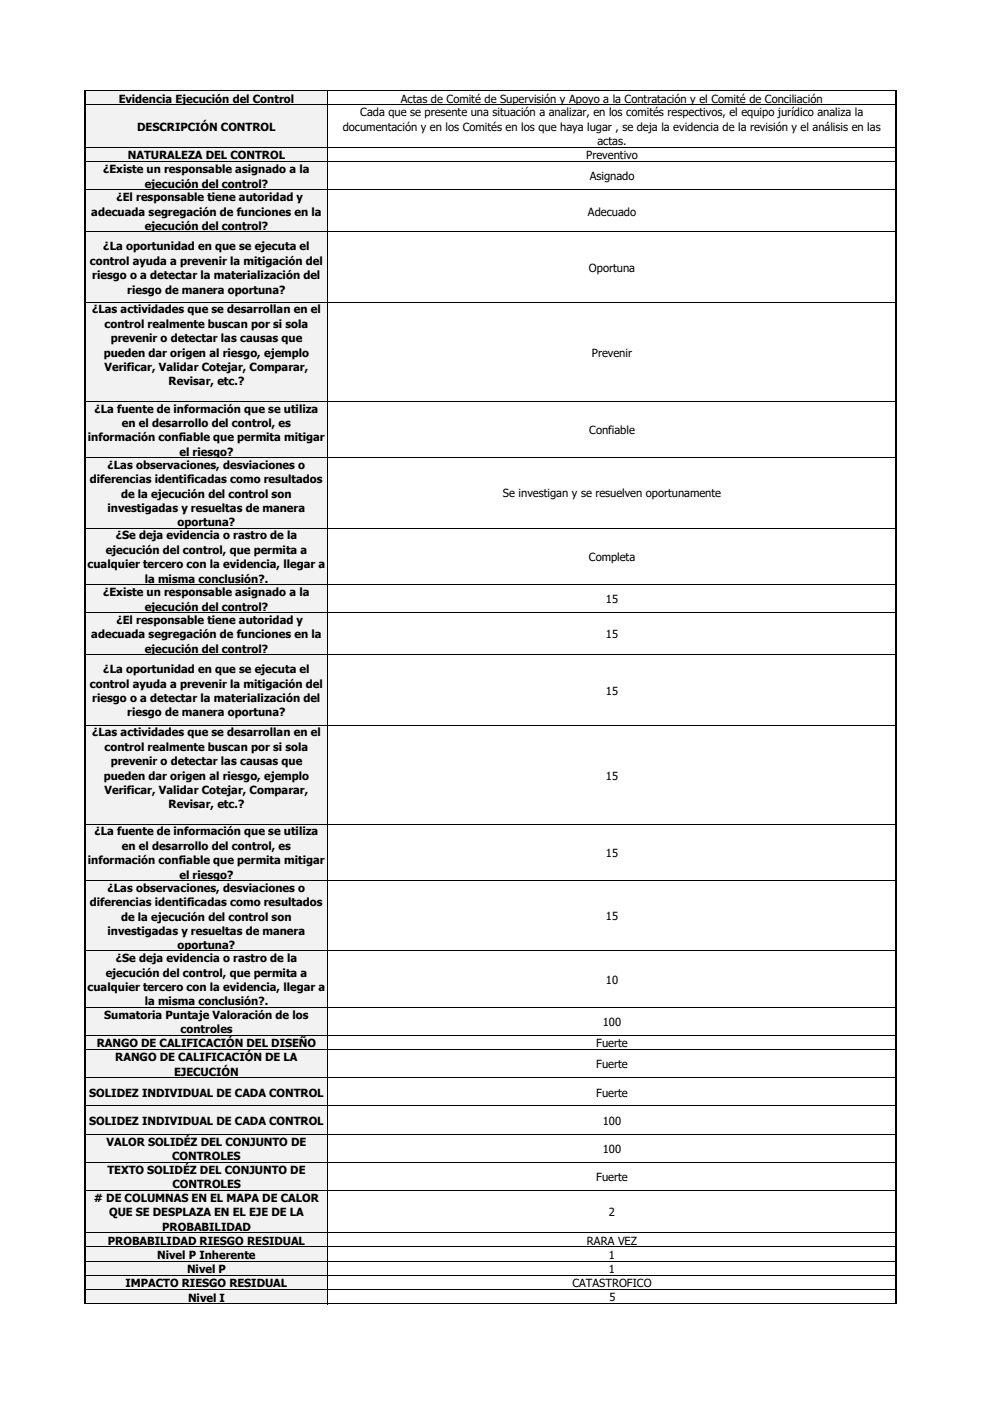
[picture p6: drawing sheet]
<svg xmlns="http://www.w3.org/2000/svg" width="210mm" height="297mm" viewBox="0 0 210 297" stroke-linecap="round" stroke-linejoin="round" font-family="sans-serif">
<defs><g id="words">
<g font-size="2.4">
<text x="25.1" y="21.8">Evidencia Ejecución del Control</text>
<text x="84.9" y="21.8">Actas de Comité de Supervisión y Apoyo a la Contratación y el Comité de Conciliación</text>
<text x="29.1" y="27.7">DESCRIPCIÓN CONTROL</text>
<text x="72.6" y="27.7">documentación y en los Comités en los que haya lugar , se deja la evidencia de la revisión y el análisis en las</text>
<text x="76.3" y="24.7">Cada que se presente una situación a analizar, en los comités respectivos, el equipo jurídico analiza la</text>
<text x="27.1" y="33.7">NATURALEZA DEL CONTROL</text>
<text x="124.2" y="33.7">Preventivo</text>
<text x="126.6" y="30.8">actas.</text>
<text x="21.8" y="36.7">¿Existe un responsable asignado a la</text>
<text x="30.7" y="39.8">ejecución del control?</text>
<text x="125" y="38.2">Asignado</text>
<text x="19.3" y="45.7">adecuada segregación de funciones en la</text>
<text x="24.7" y="42.6">¿El responsable tiene autoridad y</text>
<text x="124.6" y="45.7">Adecuado</text>
<text x="21.9" y="53.1">¿La oportunidad en que se ejecuta el</text>
<text x="30.7" y="48.7">ejecución del control?</text>
<text x="19" y="56.1">control ayuda a prevenir la mitigación del</text>
<text x="19.6" y="59.1">riesgo o a detectar la materialización del</text>
<text x="124.8" y="57.6">Oportuna</text>
<text x="27" y="62.2">riesgo de manera oportuna?</text>
<text x="19.5" y="66.4">¿Las actividades que se desarrollan en el</text>
<text x="22.1" y="69.5">control realmente buscan por si sola</text>
<text x="22" y="75.6">pueden dar origen al riesgo, ejemplo</text>
<text x="23.5" y="72.5">prevenir o detectar las causas que</text>
<text x="125.4" y="75.6">Prevenir</text>
<text x="22.1" y="78.6">Verificar, Validar Cotejar, Comparar,</text>
<text x="35.7" y="81.7">Revisar, etc.?</text>
<text x="20" y="87.4">¿La fuente de información que se utiliza</text>
<text x="18.6" y="93.5">información confiable que permita mitigar</text>
<text x="25.8" y="90.5">en el desarrollo del control, es</text>
<text x="124.9" y="92">Confiable</text>
<text x="22.8" y="99.4">¿Las observaciones, desviaciones o</text>
<text x="38" y="96.6">el riesgo?</text>
<text x="19" y="102.4">diferencias identificadas como resultados</text>
<text x="25.7" y="105.5">de la ejecución del control son</text>
<text x="106.6" y="105.4">Se investigan y se resuelven oportunamente</text>
<text x="22.8" y="108.5">investigadas y resueltas de manera</text>
<text x="37.6" y="111.6">oportuna?</text>
<text x="22.4" y="117.4">ejecución del control, que permita a</text>
<text x="24.6" y="114.3">¿Se deja evidencia o rastro de la</text>
<text x="124.8" y="118.9">Completa</text>
<text x="18.5" y="120.4">cualquier tercero con la evidencia, llegar a</text>
<text x="30.7" y="123.5">la misma conclusión?.</text>
<text x="21.8" y="126.3">¿Existe un responsable asignado a la</text>
<text x="30.7" y="129.4">ejecución del control?</text>
<text x="128.4" y="127.8">15</text>
<text x="19.3" y="135.3">adecuada segregación de funciones en la</text>
<text x="24.7" y="132.3">¿El responsable tiene autoridad y</text>
<text x="128.4" y="135.3">15</text>
<text x="21.9" y="142.7">¿La oportunidad en que se ejecuta el</text>
<text x="30.7" y="138.4">ejecución del control?</text>
<text x="19" y="145.7">control ayuda a prevenir la mitigación del</text>
<text x="19.6" y="148.8">riesgo o a detectar la materialización del</text>
<text x="128.4" y="147.3">15</text>
<text x="27" y="151.8">riesgo de manera oportuna?</text>
<text x="19.5" y="156.1">¿Las actividades que se desarrollan en el</text>
<text x="22.1" y="159.1">control realmente buscan por si sola</text>
<text x="22" y="165.2">pueden dar origen al riesgo, ejemplo</text>
<text x="23.5" y="162.2">prevenir o detectar las causas que</text>
<text x="128.4" y="165.2">15</text>
<text x="22.1" y="168.3">Verificar, Validar Cotejar, Comparar,</text>
<text x="35.7" y="171.3">Revisar, etc.?</text>
<text x="20" y="177.1">¿La fuente de información que se utiliza</text>
<text x="18.6" y="183.2">información confiable que permita mitigar</text>
<text x="25.8" y="180.1">en el desarrollo del control, es</text>
<text x="128.4" y="181.6">15</text>
<text x="22.8" y="189">¿Las observaciones, desviaciones o</text>
<text x="38" y="186.2">el riesgo?</text>
<text x="19" y="192.1">diferencias identificadas como resultados</text>
<text x="25.7" y="195.1">de la ejecución del control son</text>
<text x="128.4" y="195.1">15</text>
<text x="22.8" y="198.2">investigadas y resueltas de manera</text>
<text x="24.6" y="204">¿Se deja evidencia o rastro de la</text>
<text x="37.6" y="201.2">oportuna?</text>
<text x="22.4" y="207">ejecución del control, que permita a</text>
<text x="128.4" y="208.5">10</text>
<text x="18.5" y="210.1">cualquier tercero con la evidencia, llegar a</text>
<text x="22.1" y="216">Sumatoria Puntaje Valoración de los</text>
<text x="30.7" y="213.1">la misma conclusión?.</text>
<text x="20.5" y="222">RANGO DE CALIFICACIÓN DEL DISEÑO</text>
<text x="38.2" y="219">controles</text>
<text x="126.3" y="222">Fuerte</text>
<text x="127.7" y="217.5">100</text>
<text x="24.4" y="225">RANGO DE CALIFICACIÓN DE LA</text>
<text x="126.3" y="226.4">Fuerte</text>
<text x="18.9" y="232.4">SOLIDEZ INDIVIDUAL DE CADA CONTROL</text>
<text x="36.9" y="228">EJECUCIÓN</text>
<text x="126.3" y="232.4">Fuerte</text>
<text x="18.9" y="238.4">SOLIDEZ INDIVIDUAL DE CADA CONTROL</text>
<text x="127.7" y="238.4">100</text>
<text x="22.6" y="242.9">VALOR SOLIDÉZ DEL CONJUNTO DE</text>
<text x="36.5" y="245.9">CONTROLES</text>
<text x="127.7" y="244.3">100</text>
<text x="22.8" y="248.8">TEXTO SOLIDÉZ DEL CONJUNTO DE</text>
<text x="36.5" y="251.9">CONTROLES</text>
<text x="126.3" y="250.3">Fuerte</text>
<text x="19.9" y="254.8"># DE COLUMNAS EN EL MAPA DE CALOR</text>
<text x="23.1" y="257.8">QUE SE DESPLAZA EN EL EJE DE LA</text>
<text x="129" y="257.8">2</text>
<text x="22.9" y="263.8">PROBABILIDAD RIESGO RESIDUAL</text>
<text x="34.4" y="260.9">PROBABILIDAD</text>
<text x="124.4" y="263.8">RARA VEZ</text>
<text x="33.3" y="266.8">Nivel P Inherente</text>
<text x="39.6" y="269.8">Nivel P</text>
<text x="129" y="266.8">1</text>
<text x="129" y="269.8">1</text>
<text x="26.6" y="272.8">IMPACTO RIESGO RESIDUAL</text>
<text x="39.8" y="275.8">Nivel I</text>
<text x="121.3" y="272.8">CATASTROFICO</text>
<text x="129.1" y="275.7">5</text>
</g>
</g></defs>
<path d="M18.1 19.3h51.3v104.6h-51.3z" fill-rule="evenodd" fill="#f2f2f2"/>
<path d="M69.4 19.3h120.5v104.6h-120.5z" fill-rule="evenodd" fill="#fff"/>
<path d="M18.1 123.8h51.3v152.6h-51.3z" fill-rule="evenodd" fill="#f2f2f2"/>
<path d="M18 19.1v257.3M189.9 19.1v257.3" fill="none" stroke="#000" stroke-width=".38"/>
<g fill="none" stroke="#000" stroke-width=".21">
<path d="M18.2 19.2h171.5M69.4 19.3v257.1M18.2 22.2h171.5M18.2 31.2h171.5M18.2 34.2h171.5M18.2 40.2h171.5M18.2 49.2h171.5M18.2 64.1h171.5M18.2 85h171.5M18.2 97h171.5M18.2 111.9h171.5M18.2 123.8h171.5"/>
<path d="M18.2 129.8h171.5M18.2 138.8h171.5M18.2 153.7h171.5M18.2 174.6h171.5M18.2 186.6h171.5M18.2 201.5h171.5M18.2 213.5h171.5M18.2 219.4h171.5M18.2 222.5h171.5M18.2 228.4h171.5M18.2 234.4h171.5M18.2 240.4h171.5"/>
<path d="M18.2 246.3h171.5M18.2 252.3h171.5M18.2 261.3h171.5M18.2 264.3h171.5M18.2 267.3h171.5M18.2 270.3h171.5M18.2 273.3h171.5M18.2 276.3h171.5"/>
</g>
<use href="#words"/>
</svg>
